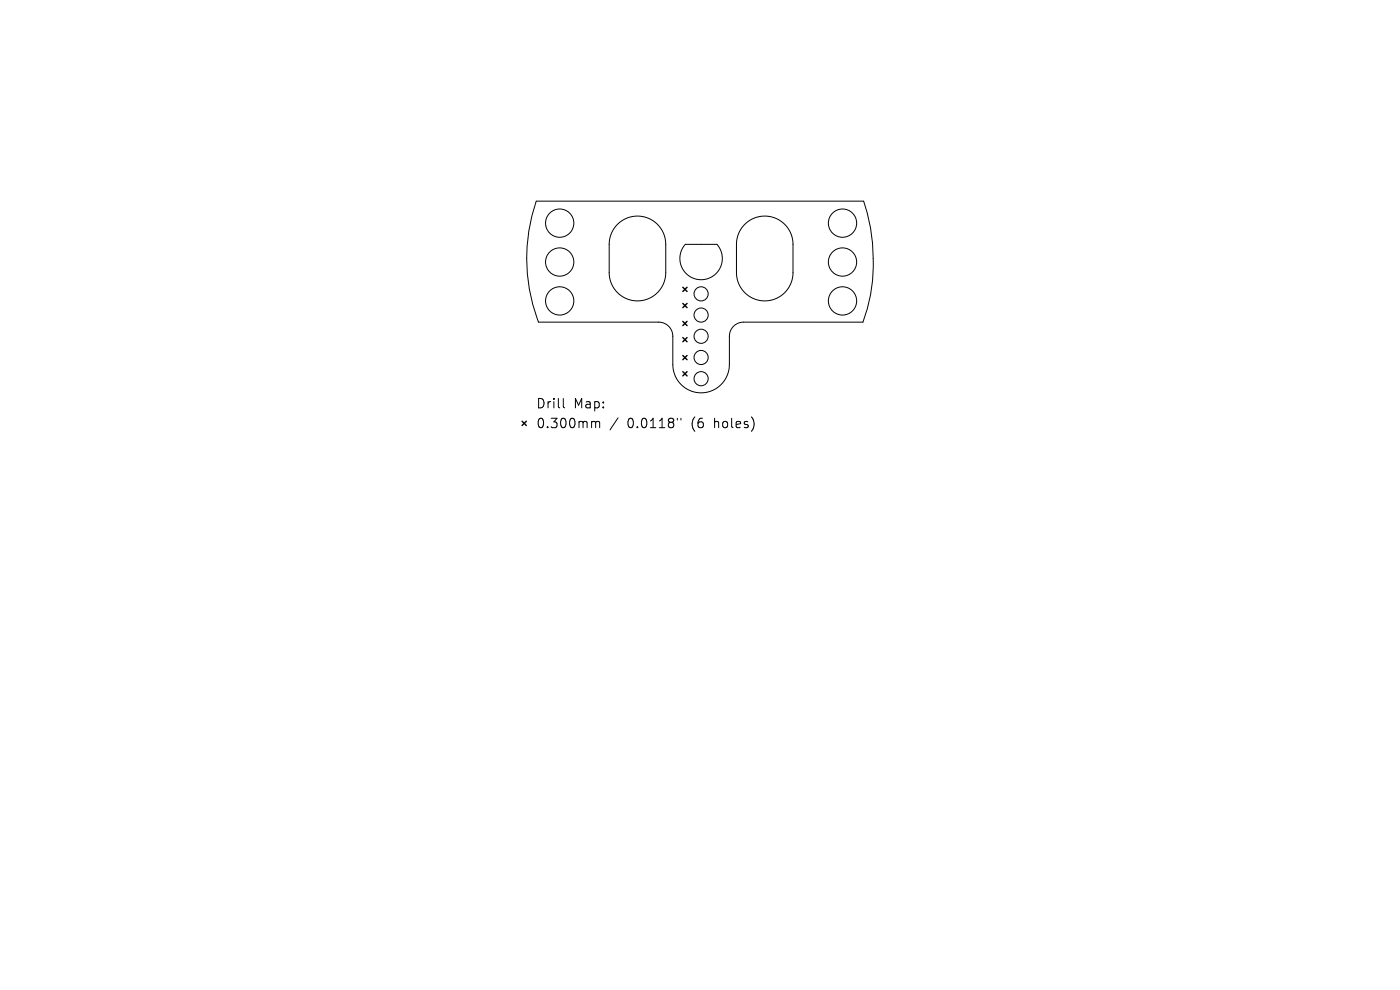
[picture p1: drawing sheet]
<svg xmlns="http://www.w3.org/2000/svg" width="297mm" height="210mm" viewBox="0 0 297 210" stroke-linecap="round" stroke-linejoin="round" font-family="sans-serif">
<defs><g id="words">
<g font-size="2.8">
<text x="113.7" y="86.9">Drill</text>
<text x="121.7" y="86.9">Map:</text>
<text x="113.7" y="91.1">0.300mm</text>
<text x="133.1" y="91.1">0.0118&quot;</text>
<text x="146.8" y="91.1">(6</text>
<text x="151.8" y="91.1">holes)</text>
</g>
</g></defs>
<g fill="none" stroke="#000" stroke-width=".21">
<path d="M113.8 42.7h69.4a40.2 40.2 0 0 1-.1 25.6h-25.4a3 3 0 0 0-3 3v6a6 6 0 0 1-6 6 6 6 0 0 1-6-6v-6a3 3 0 0 0-3-3h-25.5a37.5 37.5 0 0 1-.4-25.6zM131 47.6a6 6 0 0 1 6.5-1.3 6 6 0 0 1 3.7 5.5v6a6 6 0 0 1-6 6 6 6 0 0 1-6-6v-6a6 6 0 0 1 1.8-4.2zM145.4 51.8a4.5 4.5 0 0 0 .2 6.3 4.5 4.5 0 0 0 6.3 0 4.5 4.5 0 0 0 .2-6.3h-6.7M158 47.6a6 6 0 0 1 6.5-1.3 6 6 0 0 1 3.7 5.5v6a6 6 0 0 1-6 6 6 6 0 0 1-6-6v-6a6 6 0 0 1 1.8-4.2zM119.5 84.5v1.7l.3 .3M125.8 89.4h.3l.3 .3M126.4 89.7l.2-.3 .5 .1 .1 1.2M126.4 89.7v1M131.1 88.6l-1.7 2.6M143.7 88.7v.4M144.5 88.7v.4"/>
<circle cx="118.7" cy="47.3" r="3"/>
<circle cx="118.7" cy="55.6" r="3"/>
<circle cx="178.7" cy="47.3" r="3"/>
<circle cx="178.7" cy="55.6" r="3"/>
<circle cx="118.7" cy="63.8" r="3"/>
<circle cx="148.7" cy="71.3" r="1.5"/>
<circle cx="148.7" cy="62.3" r="1.5"/>
<circle cx="148.7" cy="66.8" r="1.5"/>
<circle cx="148.7" cy="75.8" r="1.5"/>
<circle cx="178.7" cy="63.8" r="3"/>
<circle cx="148.7" cy="80.3" r="1.5"/>
</g>
<g fill="none" stroke="#000" stroke-width=".3">
<path d="M144.9 60.9l.9 .9M144.9 64.4l.9 .9M144.9 68.2l.9 .9M144.9 71.6l.9 .9M144.9 75.4l.9 .9M144.9 78.8l.9 .9M145.8 60.9l-.9 .9M145.8 64.4l-.9 .9M145.8 68.2l-.9 .9M145.8 71.6l-.9 .9M145.8 75.4l-.9 .9M145.8 78.8l-.9 .9"/>
<path d="M110.8 89.4l.9 .9M111.7 89.4l-.9 .9"/>
</g>
<use href="#words"/>
</svg>
